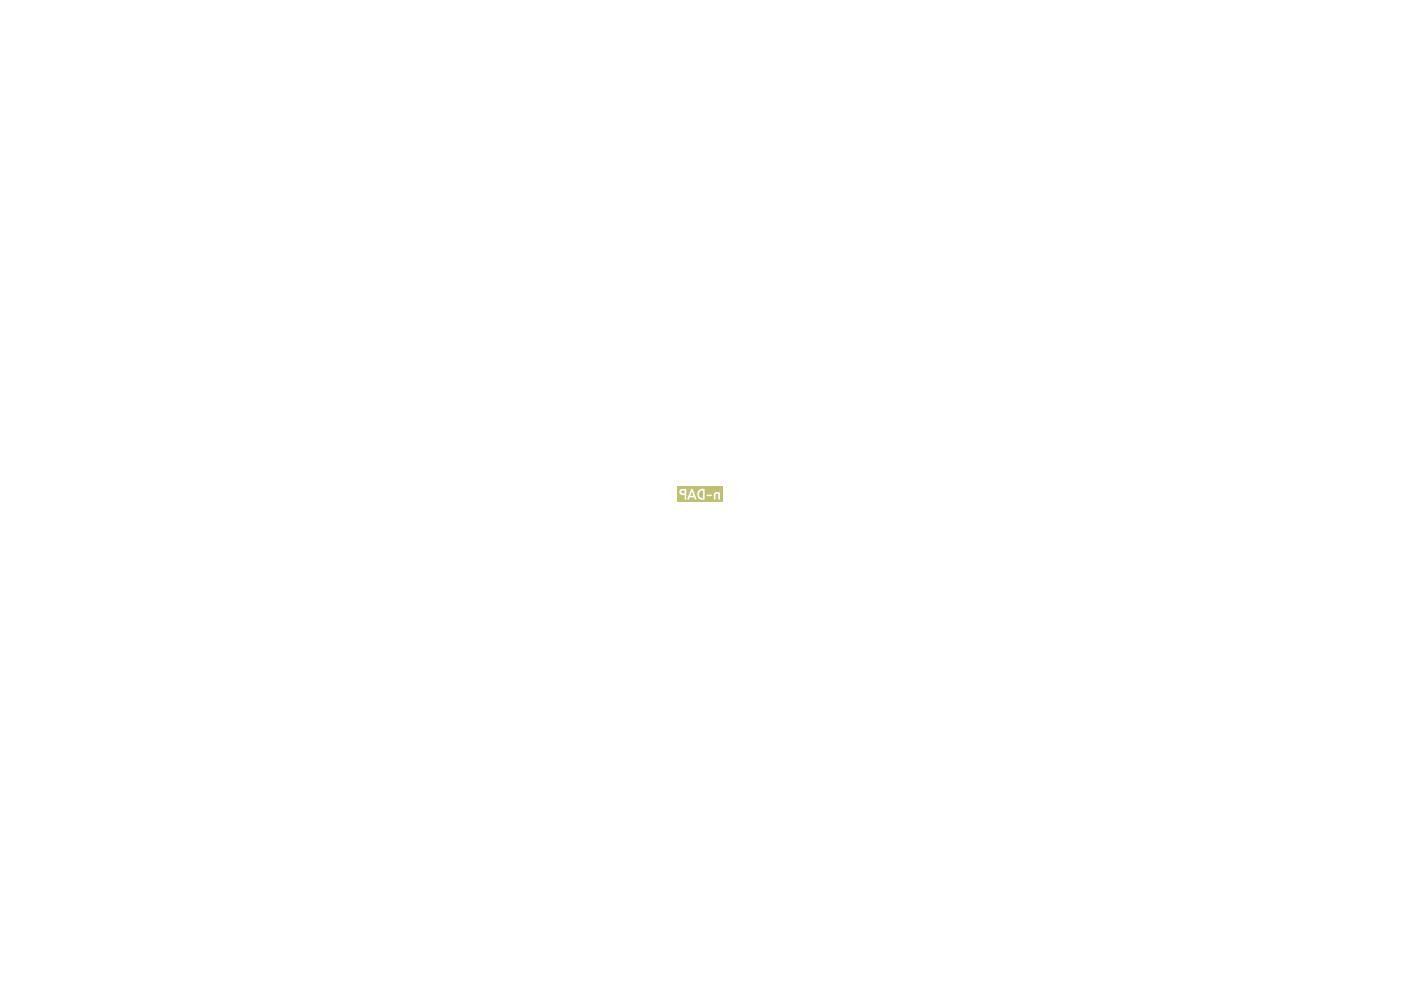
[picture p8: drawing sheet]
<svg xmlns="http://www.w3.org/2000/svg" width="297mm" height="210mm" viewBox="0 0 297 210" stroke-linecap="round" stroke-linejoin="round" font-family="sans-serif">
<path d="M143.5 103.1h9.7v3.4h-9.7z" fill-rule="evenodd" fill="#c0c073"/>
<g fill="#fff">
<path d="M151.5 104.5l.3-.2 .5 .2a.21 .21 0 0 1 .3-.1 .21 .21 0 0 1 0 .3v1.1l-.1 .2-.2-.2v-1a.31 .31 0 0 0-.4-.2 .31 .31 0 0 0-.2 .3v.9l-.2 .2-.2-.2z"/>
<path d="M149.8 104.9h1l.1 .2-.1 .1h-.9z"/>
<path d="M148.4 104.2l.6-.2v1.6h-.2a.83 .83 0 0 1-.4-1.4zM148.1 104l-.3 .9a1.04 1.04 0 0 0 1 1.1l.6-.2v-2l-.6-.2z"/>
<path d="M146.7 104.2l.3 .9h-.7zM146.5 103.7l-.8 2.2a.21 .21 0 0 0 .3 0 .21 .21 0 0 0 .1-.2l.1-.2h1a.28 .28 0 0 0 .1 .4 .28 .28 0 0 0 .3-.1l-.7-2-.2-.2z"/>
<path d="M144.4 104.2l.8-.2v.6l-.7-.1zM144.2 103.8l-.2 .6a.58 .58 0 0 0 .7 .6h.5v.9h.3v-2.2h-.9z"/>
</g>
</svg>
